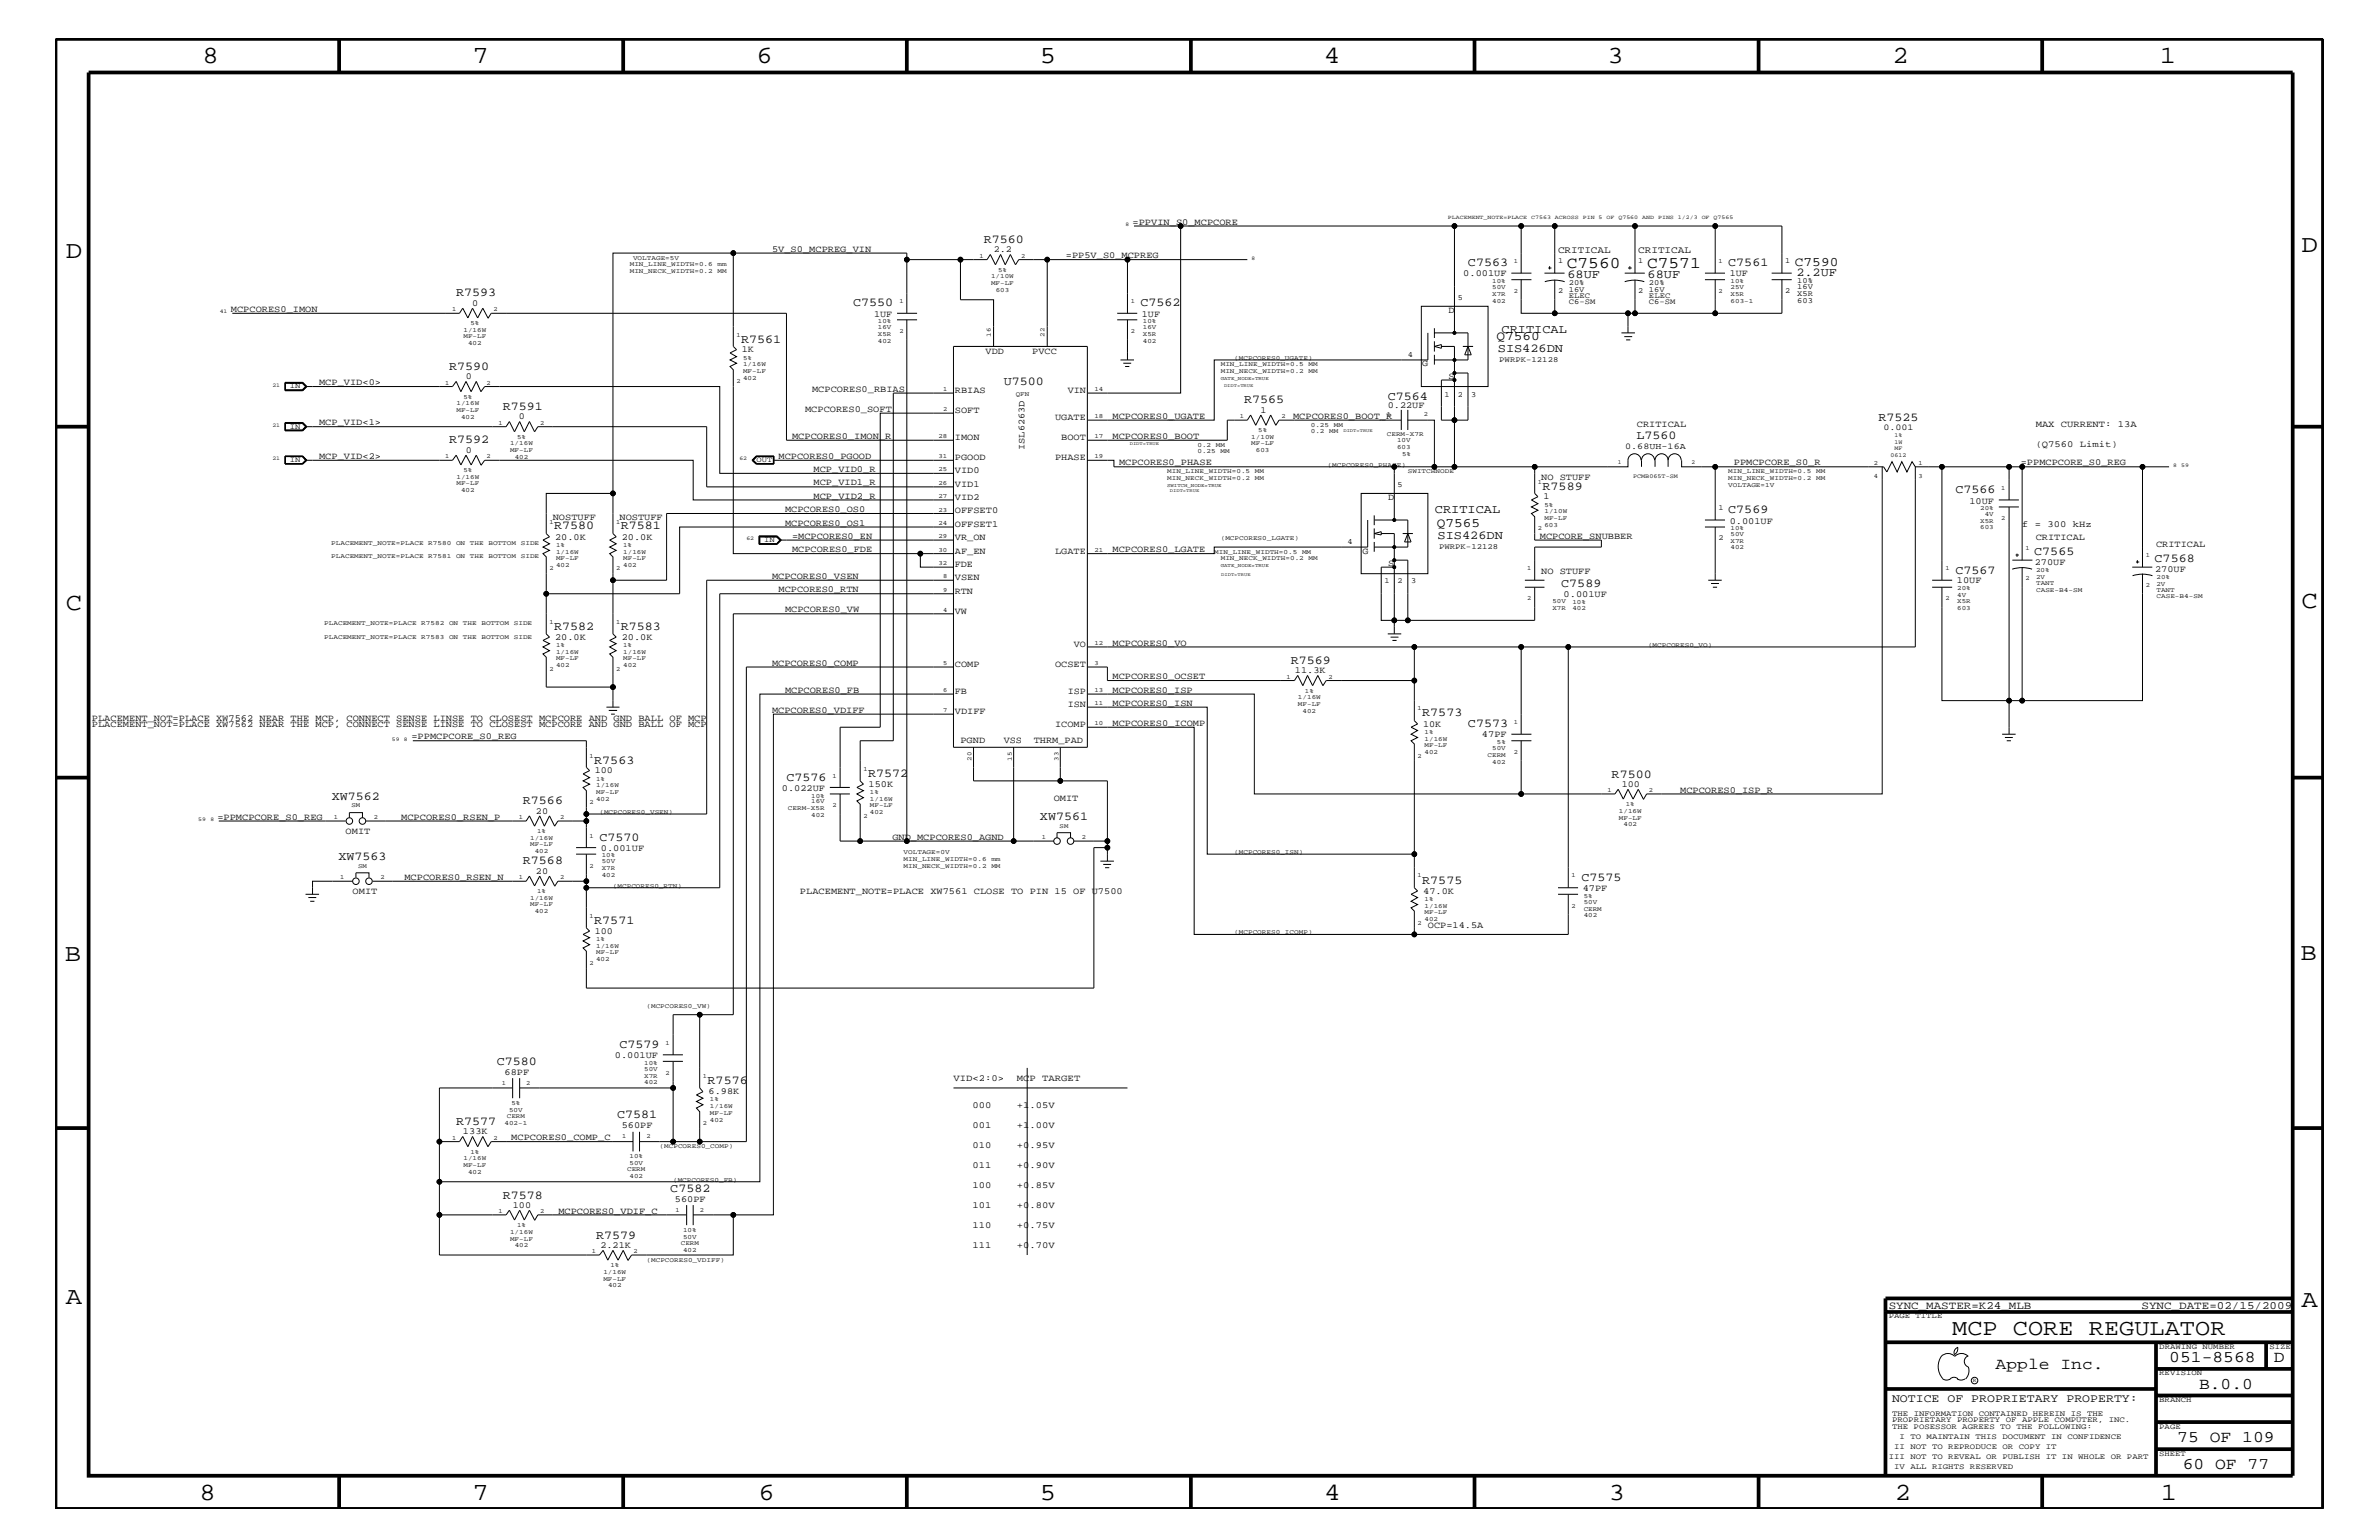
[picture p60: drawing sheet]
<svg xmlns="http://www.w3.org/2000/svg" width="432mm" height="279mm" viewBox="0 0 432 279" stroke-linecap="round" stroke-linejoin="round" font-family="sans-serif">
<defs><g id="words">
<g font-size="4.5">
<text x="36.7" y="11.5">8</text>
<text x="85.8" y="11.5">7</text>
<text x="137.3" y="11.5">6</text>
<text x="188.7" y="11.5">5</text>
<text x="240.3" y="11.5">4</text>
<text x="291.8" y="11.5">3</text>
<text x="343.5" y="11.5">2</text>
<text x="392" y="11.5">1</text>
<text x="11.9" y="46.8">D</text>
<text x="417.7" y="45.7">D</text>
<text x="11.9" y="110.6">C</text>
<text x="417.7" y="110.3">C</text>
<text x="11.8" y="174.3">B</text>
<text x="417.6" y="174.2">B</text>
<text x="11.9" y="236.7">A</text>
<text x="417.7" y="237.1">A</text>
<text x="36.2" y="272.1">8</text>
<text x="85.8" y="272.1">7</text>
<text x="137.7" y="272.1">6</text>
<text x="188.7" y="272.1">5</text>
<text x="240.4" y="272.1">4</text>
<text x="292" y="272.1">3</text>
<text x="343.9" y="272.1">2</text>
<text x="392.2" y="272.1">1</text>
</g>
<text font-size="4.1" x="354.3" y="242.3">MCP CORE REGULATOR</text>
<g font-size="3">
<text x="284.4" y="48.7">C7560</text>
<text x="299" y="48.7">C7571</text>
<text x="362.2" y="248.4">Apple Inc.</text>
<text x="393.7" y="247.1">051-8568</text>
<text x="399.2" y="252">B.0.0</text>
<text x="412.7" y="247.1">D</text>
<text x="395.2" y="261.6">75 OF 109</text>
<text x="396.2" y="266.6">60 OF 77</text>
</g>
<g font-size="2.4">
<text x="325.8" y="48.3">C7590</text>
<text x="271.6" y="61.8">Q7560</text>
<text x="260.8" y="95.7">Q7565</text>
</g>
<g font-size="2.2">
<text x="178.6" y="44.1">R7560</text>
<text x="82.8" y="53.8">R7593</text>
<text x="266.4" y="48.3">C7563</text>
<text x="284.5" y="50.4">68UF</text>
<text x="299" y="50.4">68UF</text>
<text x="313.7" y="48.3">C7561</text>
<text x="326.1" y="50.2">2.2UF</text>
<text x="154.9" y="55.6">C7550</text>
<text x="207" y="55.6">C7562</text>
<text x="134.5" y="62.2">R7561</text>
<text x="271.9" y="63.9">SIS426DN</text>
<text x="272.5" y="60.4">CRITICAL</text>
<text x="81.5" y="67.1">R7590</text>
<text x="182.2" y="69.9">U7500</text>
<text x="91.3" y="74.4">R7591</text>
<text x="225.8" y="73.2">R7565</text>
<text x="251.9" y="72.6">C7564</text>
<text x="341" y="76.3">R7525</text>
<text x="81.5" y="80.5">R7592</text>
<text x="297" y="79.7">L7560</text>
<text x="280" y="88.8">R7589</text>
<text x="354.9" y="89.5">C7566</text>
<text x="260.4" y="93.2">CRITICAL</text>
<text x="313.7" y="93.2">C7569</text>
<text x="100.6" y="96">R7580</text>
<text x="112.7" y="96">R7581</text>
<text x="260.9" y="97.8">SIS426DN</text>
<text x="369.2" y="100.8">C7565</text>
<text x="283.4" y="106.5">C7589</text>
<text x="354.9" y="104.1">C7567</text>
<text x="391.1" y="102.1">C7568</text>
<text x="100.6" y="114.2">R7582</text>
<text x="112.7" y="114.2">R7583</text>
<text x="234.3" y="120.4">R7569</text>
<text x="258.1" y="130">R7573</text>
<text x="266.4" y="131.9">C7573</text>
<text x="107.9" y="138.5">R7563</text>
<text x="142.7" y="141.7">C7576</text>
<text x="157.6" y="140.9">R7572</text>
<text x="292.5" y="141.1">R7500</text>
<text x="60.2" y="145.1">XW7562</text>
<text x="94.9" y="145.9">R7566</text>
<text x="188.8" y="148.8">XW7561</text>
<text x="108.8" y="152.6">C7570</text>
<text x="61.4" y="156.1">XW7563</text>
<text x="94.9" y="156.8">R7568</text>
<text x="258.1" y="160.3">R7575</text>
<text x="287" y="159.9">C7575</text>
<text x="107.9" y="167.6">R7571</text>
<text x="112.4" y="190.2">C7579</text>
<text x="90.2" y="193.2">C7580</text>
<text x="128.4" y="196.7">R7576</text>
<text x="112" y="202.9">C7581</text>
<text x="82.8" y="204.1">R7577</text>
<text x="91.3" y="217.5">R7578</text>
<text x="121.7" y="216.2">C7582</text>
<text x="108.2" y="224.7">R7579</text>
</g>
<text font-size="2.1" x="343.4" y="254.4">NOTICE OF PROPRIETARY PROPERTY:</text>
<g font-size="2">
<text x="342.8" y="237.4">SYNC_MASTER=K24_MLB</text>
<text x="388.7" y="237.4">SYNC_DATE=02/15/2009</text>
</g>
<g font-size="1.8">
<text x="282.8" y="45.8">CRITICAL</text>
<text x="297.3" y="45.8">CRITICAL</text>
</g>
<g font-size="1.7">
<text x="205.6" y="40.8">=PPVIN_S0_MCPCORE</text>
<text x="140.1" y="45.7">5V_S0_MCPREG_VIN</text>
<text x="180.4" y="45.7">2.2</text>
<text x="193.5" y="46.8">=PP5V_S0_MCPREG</text>
<text x="265.6" y="50.2">0.001UF</text>
<text x="313.9" y="50.2">1UF</text>
<text x="41.9" y="56.6">MCPCORES0_IMON</text>
<text x="85.7" y="55.5">0</text>
<text x="158.7" y="57.4">1UF</text>
<text x="207.3" y="57.4">1UF</text>
<text x="262.9" y="56.8">D</text>
<text x="134.6" y="64">1K</text>
<text x="178.9" y="64.3">VDD</text>
<text x="187.4" y="64.3">PVCC</text>
<text x="57.9" y="69.9">MCP_VID&lt;0&gt;</text>
<text x="84.5" y="68.8">0</text>
<text x="147.4" y="71.1">MCPCORES0_RBIAS</text>
<text x="173.3" y="71.3">RBIAS</text>
<text x="193.8" y="71.3">VIN</text>
<text x="258.1" y="66.5">G</text>
<text x="262.9" y="68.7">S</text>
<text x="57.9" y="77.2">MCP_VID&lt;1&gt;</text>
<text x="94.2" y="76.1">0</text>
<text x="146.1" y="74.7">MCPCORES0_SOFT</text>
<text x="173.3" y="75">SOFT</text>
<text x="191.5" y="76.2">UGATE</text>
<text x="201.9" y="76">MCPCORES0_UGATE</text>
<text x="228.8" y="74.9">1</text>
<text x="234.7" y="76">MCPCORES0_BOOT_R</text>
<text x="251.9" y="74">0.22UF</text>
<text x="297.1" y="77.4">CRITICAL</text>
<text x="369.5" y="77.4">MAX CURRENT: 13A</text>
<text x="57.9" y="83.3">MCP_VID&lt;2&gt;</text>
<text x="84.5" y="82.2">0</text>
<text x="141.3" y="83.3">MCPCORES0_PGOOD</text>
<text x="143.8" y="79.6">MCPCORES0_IMON_R</text>
<text x="173.3" y="79.9">IMON</text>
<text x="173.3" y="83.5">PGOOD</text>
<text x="185.9" y="81.6" transform="rotate(-90 185.9 81.6)">ISL6263D</text>
<text x="191.5" y="83.5">PHASE</text>
<text x="192.6" y="79.9">BOOT</text>
<text x="201.9" y="79.6">MCPCORES0_BOOT</text>
<text x="369.5" y="81.1">(Q7560 Limit)</text>
<text x="147.7" y="88.1">MCP_VID1_R</text>
<text x="147.7" y="85.6">MCP_VID0_R</text>
<text x="173.3" y="88.3">VID1</text>
<text x="173.3" y="85.9">VID0</text>
<text x="203.1" y="84.4">MCPCORES0_PHASE</text>
<text x="279.7" y="87.1">NO STUFF</text>
<text x="314.7" y="84.4">PPMCPCORE_S0_R</text>
<text x="366.8" y="84.4">=PPMCPCORE_S0_REG</text>
<text x="100.3" y="94.3">NOSTUFF</text>
<text x="112.4" y="94.3">NOSTUFF</text>
<text x="142.5" y="95.4">MCPCORES0_OS1</text>
<text x="142.5" y="92.9">MCPCORES0_OS0</text>
<text x="147.7" y="90.5">MCP_VID2_R</text>
<text x="173.3" y="95.6">OFFSET1</text>
<text x="173.3" y="93.2">OFFSET0</text>
<text x="173.3" y="90.7">VID2</text>
<text x="252" y="90.7">D</text>
<text x="280.2" y="90.6">1</text>
<text x="313.9" y="95">0.001UF</text>
<text x="357.5" y="91.4">10UF</text>
<text x="367" y="95.6">f = 300 kHz</text>
<text x="100.8" y="97.9">20.0K</text>
<text x="112.9" y="97.9">20.0K</text>
<text x="143.8" y="97.7">=MCPCORES0_EN</text>
<text x="143.8" y="100.2">MCPCORES0_FDE</text>
<text x="173.3" y="100.4">AF_EN</text>
<text x="173.3" y="98">VR_ON</text>
<text x="191.5" y="100.4">LGATE</text>
<text x="201.9" y="100.2">MCPCORES0_LGATE</text>
<text x="247.3" y="100.4">G</text>
<text x="279.5" y="97.7">MCPCORE_SNUBBER</text>
<text x="369.5" y="98">CRITICAL</text>
<text x="391.3" y="99.3">CRITICAL</text>
<text x="140.1" y="105">MCPCORES0_VSEN</text>
<text x="141.3" y="107.5">MCPCORES0_RTN</text>
<text x="173.3" y="107.7">RTN</text>
<text x="173.3" y="102.9">FDE</text>
<text x="173.3" y="105.3">VSEN</text>
<text x="252" y="102.6">S</text>
<text x="279.7" y="104.1">NO STUFF</text>
<text x="355.2" y="105.9">10UF</text>
<text x="369.3" y="102.5">270UF</text>
<text x="391.2" y="103.7">270UF</text>
<text x="142.5" y="111.1">MCPCORES0_VW</text>
<text x="173.3" y="111.4">VW</text>
<text x="283.8" y="108.3">0.001UF</text>
<text x="100.8" y="116.1">20.0K</text>
<text x="112.9" y="116.1">20.0K</text>
<text x="194.9" y="117.4">VO</text>
<text x="201.9" y="117.2">MCPCORES0_VO</text>
<text x="140.1" y="120.8">MCPCORES0_COMP</text>
<text x="142.5" y="125.7">MCPCORES0_FB</text>
<text x="173.3" y="125.9">FB</text>
<text x="173.3" y="121">COMP</text>
<text x="191.5" y="121">OCSET</text>
<text x="193.8" y="125.9">ISP</text>
<text x="201.9" y="123.2">MCPCORES0_OCSET</text>
<text x="201.9" y="125.7">MCPCORES0_ISP</text>
<text x="235" y="122.1">11.3K</text>
<text x="16.7" y="131.9">PLACEMENT_NOT=PLACE XW7562 NEAR THE MCP, CONNECT SENSE LINSE TO CLOSEST MCPCORE AND GND BALL OF MCP</text>
<text x="140.1" y="129.3">MCPCORES0_VDIFF</text>
<text x="173.3" y="129.6">VDIFF</text>
<text x="191.5" y="131.9">ICOMP</text>
<text x="193.8" y="128.3">ISN</text>
<text x="201.9" y="131.7">MCPCORES0_ICOMP</text>
<text x="201.9" y="128">MCPCORES0_ISN</text>
<text x="258.3" y="131.9">10K</text>
<text x="74.7" y="134.1">=PPMCPCORE_S0_REG</text>
<text x="174.3" y="134.7">PGND</text>
<text x="182.2" y="134.7">VSS</text>
<text x="187.6" y="134.7">THRM_PAD</text>
<text x="269" y="133.8">47PF</text>
<text x="107.9" y="140.3">100</text>
<text x="141.9" y="143.5">0.022UF</text>
<text x="157.6" y="142.8">150K</text>
<text x="294.3" y="142.8">100</text>
<text x="305" y="143.9">MCPCORES0_ISP_R</text>
<text x="39.5" y="148.7">=PPMCPCORE_S0_REG</text>
<text x="72.8" y="148.7">MCPCORES0_RSEN_P</text>
<text x="97.3" y="147.6">20</text>
<text x="191.3" y="145.3">OMIT</text>
<text x="62.7" y="151.3">OMIT</text>
<text x="109.1" y="154.4">0.001UF</text>
<text x="162" y="152.3">GND_MCPCORES0_AGND</text>
<text x="73.4" y="159.6">MCPCORES0_RSEN_N</text>
<text x="97.3" y="158.5">20</text>
<text x="287.3" y="161.7">47PF</text>
<text x="64" y="162.2">OMIT</text>
<text x="145.2" y="162.2">PLACEMENT_NOTE=PLACE XW7561 CLOSE TO PIN 15 OF U7500</text>
<text x="258.3" y="162.2">47.0K</text>
<text x="107.9" y="169.4">100</text>
<text x="259.2" y="168.3">OCP=14.5A</text>
<text x="111.6" y="192">0.001UF</text>
<text x="91.6" y="195">68PF</text>
<text x="173.1" y="196.2">VID&lt;2:0&gt;</text>
<text x="184.6" y="196.2">MCP TARGET</text>
<text x="128.6" y="198.5">6.98K</text>
<text x="176.5" y="201">000</text>
<text x="184.5" y="201">+1.05V</text>
<text x="84" y="205.8">133K</text>
<text x="92.8" y="206.9">MCPCORES0_COMP_C</text>
<text x="112.9" y="204.7">560PF</text>
<text x="176.5" y="208.3">010</text>
<text x="176.5" y="204.7">001</text>
<text x="184.5" y="208.3">+0.95V</text>
<text x="184.5" y="204.7">+1.00V</text>
<text x="176.5" y="215.6">100</text>
<text x="176.5" y="211.9">011</text>
<text x="184.5" y="215.6">+0.85V</text>
<text x="184.5" y="211.9">+0.90V</text>
<text x="93.1" y="219.1">100</text>
<text x="101.3" y="220.2">MCPCORES0_VDIF_C</text>
<text x="122.5" y="218">560PF</text>
<text x="176.5" y="219.2">101</text>
<text x="184.5" y="219.2">+0.80V</text>
<text x="109" y="226.4">2.21K</text>
<text x="176.5" y="226.5">111</text>
<text x="176.5" y="222.9">110</text>
<text x="184.5" y="226.5">+0.70V</text>
<text x="184.5" y="222.9">+0.75V</text>
</g>
<g font-size="1.6">
<text x="295" y="81.4">0.68UH-16A</text>
<text x="341.8" y="78">0.001</text>
</g>
<g font-size="1.4">
<text x="282.8" y="47.7">1</text>
<text x="297.3" y="47.7">1</text>
<text x="324" y="47.7">1</text>
<text x="282.8" y="53.2">2</text>
<text x="284.7" y="52.9">16V</text>
<text x="284.7" y="51.7">20%</text>
<text x="297.3" y="53.2">2</text>
<text x="299.3" y="51.7">20%</text>
<text x="299.3" y="52.9">16V</text>
<text x="324" y="53.2">2</text>
<text x="326.2" y="52.4">16V</text>
<text x="326.2" y="53.6">X5R</text>
<text x="326.2" y="51.3">10%</text>
<text x="264.6" y="54.4">5</text>
<text x="284.7" y="55.2">C6-SM</text>
<text x="284.7" y="54">ELEC</text>
<text x="299.3" y="55.2">C6-SM</text>
<text x="299.3" y="54">ELEC</text>
<text x="326.2" y="54.9">603</text>
<text x="255.5" y="64.7">4</text>
<text x="272.1" y="65.6">PWRPK-12128</text>
<text x="52.6" y="70.5">IN</text>
<text x="262.2" y="72">1</text>
<text x="264.6" y="72">2</text>
<text x="267" y="72">3</text>
<text x="52.6" y="77.8">IN</text>
<text x="52.6" y="83.8">IN</text>
<text x="137.3" y="83.8">OUT</text>
<text x="253.7" y="88.3">5</text>
<text x="311.9" y="92.6">1</text>
<text x="138.7" y="98.4">IN</text>
<text x="244.6" y="98.7">4</text>
<text x="261.2" y="99.6">PWRPK-12128</text>
<text x="311.9" y="98">2</text>
<text x="251.3" y="105.9">1</text>
<text x="253.7" y="105.9">2</text>
<text x="256.1" y="105.9">3</text>
<text x="342.8" y="239.2">PAGE TITLE</text>
<text x="391.9" y="244.7">DRAWING NUMBER</text>
<text x="411.9" y="244.7">SIZE</text>
<text x="391.9" y="249.5">REVISION</text>
<text x="343.4" y="256.8">THE INFORMATION CONTAINED HEREIN IS THE</text>
<text x="391.9" y="254.4">BRANCH</text>
<text x="343.4" y="259.3">THE POSESSOR AGREES TO THE FOLLOWING:</text>
<text x="343.4" y="258">PROPRIETARY PROPERTY OF APPLE COMPUTER, INC.</text>
<text x="343.8" y="262.9">II NOT TO REPRODUCE OR COPY IT</text>
<text x="344.8" y="261.1">I TO MAINTAIN THIS DOCUMENT IN CONFIDENCE</text>
<text x="391.9" y="259.3">PAGE</text>
<text x="342.8" y="264.7">III NOT TO REVEAL OR PUBLISH IT IN WHOLE OR PART</text>
<text x="343.8" y="266.6">IV ALL RIGHTS RESERVED</text>
<text x="391.9" y="264.1">SHEET</text>
</g>
<g font-size="1.2">
<text x="114.9" y="47.1">VOLTAGE=5V</text>
<text x="177.8" y="46.8">1</text>
<text x="185.3" y="46.8">2</text>
<text x="274.7" y="47.7">1</text>
<text x="311.9" y="47.7">1</text>
<text x="114.3" y="49.6">MIN_NECK_WIDTH=0.2</text>
<text x="114.3" y="48.3">MIN_LINE_WIDTH=0.6</text>
<text x="130.2" y="49.6">MM</text>
<text x="130.2" y="48.3">mm</text>
<text x="179.9" y="50.5">1/10W</text>
<text x="179.9" y="51.7">MF-LF</text>
<text x="180.7" y="52.9">603</text>
<text x="181.1" y="49.3">5%</text>
<text x="270.8" y="53.6">X7R</text>
<text x="270.8" y="52.4">50V</text>
<text x="270.8" y="51.3">10%</text>
<text x="274.7" y="53.2">2</text>
<text x="311.9" y="53.2">2</text>
<text x="314.1" y="51.3">10%</text>
<text x="314.1" y="52.4">25V</text>
<text x="314.1" y="53.6">X5R</text>
<text x="82" y="56.4">1</text>
<text x="85.4" y="59">5%</text>
<text x="89.6" y="56.4">2</text>
<text x="159.3" y="58.6">10%</text>
<text x="159.3" y="59.7">16V</text>
<text x="163.2" y="55">1</text>
<text x="205.2" y="55">1</text>
<text x="207.4" y="58.6">10%</text>
<text x="207.4" y="59.7">16V</text>
<text x="270.8" y="54.9">402</text>
<text x="314.1" y="54.9">603-1</text>
<text x="84.1" y="61.4">MF-LF</text>
<text x="84.1" y="60.2">1/16W</text>
<text x="85" y="62.6">402</text>
<text x="133.7" y="61.1">1</text>
<text x="134.9" y="65.3">5%</text>
<text x="159.3" y="62.2">402</text>
<text x="159.3" y="60.9">X5R</text>
<text x="163.2" y="60.4">2</text>
<text x="179.8" y="61.1" transform="rotate(-90 179.8 61.1)">16</text>
<text x="189.6" y="61.1" transform="rotate(-90 189.6 61.1)">22</text>
<text x="205.2" y="60.4">2</text>
<text x="207.4" y="62.2">402</text>
<text x="207.4" y="60.9">X5R</text>
<text x="224" y="65.3">(MCPCORES0_UGATE)</text>
<text x="80.8" y="69.8">1</text>
<text x="88.3" y="69.8">2</text>
<text x="133.7" y="69.5">2</text>
<text x="134.9" y="66.5">1/16W</text>
<text x="134.9" y="68.9">402</text>
<text x="134.9" y="67.7">MF-LF</text>
<text x="171.2" y="71">1</text>
<text x="184.4" y="71.8">QFN</text>
<text x="198.6" y="71">14</text>
<text x="221.6" y="67.7">MIN_NECK_WIDTH=0.2</text>
<text x="221.6" y="66.5">MIN_LINE_WIDTH=0.5</text>
<text x="237.5" y="67.7">MM</text>
<text x="237.5" y="66.5">MM</text>
<text x="82.8" y="74.7">MF-LF</text>
<text x="82.8" y="73.5">1/16W</text>
<text x="83.7" y="76">402</text>
<text x="84.1" y="72.3">5%</text>
<text x="90.5" y="77.1">1</text>
<text x="98" y="77.1">2</text>
<text x="171.2" y="74.6">2</text>
<text x="198.6" y="75.8">18</text>
<text x="225" y="75.8">1</text>
<text x="232.6" y="75.8">2</text>
<text x="237.9" y="77.4">0.25</text>
<text x="242.1" y="77.4">MM</text>
<text x="251.7" y="75.6">1</text>
<text x="258.4" y="75.6">2</text>
<text x="80.8" y="83.1">1</text>
<text x="88.3" y="83.1">2</text>
<text x="92.6" y="82">MF-LF</text>
<text x="92.6" y="80.8">1/16W</text>
<text x="93.4" y="83.3">402</text>
<text x="93.9" y="79.6">5%</text>
<text x="170.3" y="79.4">28</text>
<text x="170.3" y="83.1">31</text>
<text x="198.6" y="83.1">19</text>
<text x="198.6" y="79.4">17</text>
<text x="217.3" y="82.2">0.25</text>
<text x="217.3" y="81.1">0.2</text>
<text x="220.7" y="81.1">MM</text>
<text x="221.5" y="82.2">MM</text>
<text x="227.1" y="80.8">MF-LF</text>
<text x="227.1" y="79.6">1/10W</text>
<text x="228" y="82">603</text>
<text x="228.4" y="78.3">5%</text>
<text x="237.9" y="78.6">0.2</text>
<text x="241.2" y="78.6">MM</text>
<text x="251.7" y="79">CERM-X7R</text>
<text x="253.6" y="81.4">603</text>
<text x="253.6" y="80.2">10V</text>
<text x="254.5" y="82.7">5%</text>
<text x="82.8" y="86.9">1/16W</text>
<text x="82.8" y="88.1">MF-LF</text>
<text x="83.7" y="89.3">402</text>
<text x="84.1" y="85.6">5%</text>
<text x="170.3" y="88">26</text>
<text x="170.3" y="85.5">25</text>
<text x="211.8" y="85.9">MIN_LINE_WIDTH=0.5</text>
<text x="211.8" y="87.1">MIN_NECK_WIDTH=0.2</text>
<text x="227.8" y="85.9">MM</text>
<text x="227.8" y="87.1">MM</text>
<text x="241" y="84.7">(MCPCORES0_PHASE)</text>
<text x="255.5" y="85.9">SWITCHNODE</text>
<text x="279.1" y="87.7">1</text>
<text x="313.7" y="87.1">MIN_NECK_WIDTH=0.2</text>
<text x="313.7" y="88.3">VOLTAGE=1V</text>
<text x="313.7" y="85.9">MIN_LINE_WIDTH=0.5</text>
<text x="329.6" y="87.1">MM</text>
<text x="329.6" y="85.9">MM</text>
<text x="340.1" y="86.6">4</text>
<text x="340.1" y="84.4">2</text>
<text x="348.2" y="86.6">3</text>
<text x="348.2" y="84.4">1</text>
<text x="363.2" y="88.9">1</text>
<text x="99.7" y="95">1</text>
<text x="111.8" y="95">1</text>
<text x="170.3" y="95.2">24</text>
<text x="170.3" y="92.8">23</text>
<text x="170.3" y="90.4">27</text>
<text x="280.3" y="92">5%</text>
<text x="280.3" y="95.6">603</text>
<text x="280.3" y="94.3">MF-LF</text>
<text x="280.3" y="93.2">1/10W</text>
<text x="359.4" y="92.6">20%</text>
<text x="359.4" y="94.9">X5R</text>
<text x="360.3" y="93.7">4V</text>
<text x="363.2" y="94.3">2</text>
<text x="60.1" y="98.8">PLACEMENT_NOTE=PLACE</text>
<text x="60.1" y="101.3">PLACEMENT_NOTE=PLACE</text>
<text x="77.7" y="98.8">R7580</text>
<text x="77.7" y="101.3">R7581</text>
<text x="82.8" y="98.8">ON</text>
<text x="82.8" y="101.3">ON</text>
<text x="85.3" y="98.8">THE</text>
<text x="85.3" y="101.3">THE</text>
<text x="88.6" y="98.8">BOTTOM</text>
<text x="88.6" y="101.3">BOTTOM</text>
<text x="94.5" y="98.8">SIDE</text>
<text x="94.5" y="101.3">SIDE</text>
<text x="100.9" y="101.6">MF-LF</text>
<text x="100.9" y="99.3">1%</text>
<text x="100.9" y="100.4">1/16W</text>
<text x="113.1" y="99.3">1%</text>
<text x="113.1" y="101.6">MF-LF</text>
<text x="113.1" y="100.4">1/16W</text>
<text x="170.3" y="100.1">30</text>
<text x="170.3" y="97.6">29</text>
<text x="198.6" y="100.1">21</text>
<text x="220.4" y="100.4">MIN_LINE_WIDTH=0.5</text>
<text x="221.6" y="98">(MCPCORES0_LGATE)</text>
<text x="221.6" y="101.6">MIN_NECK_WIDTH=0.2</text>
<text x="236.3" y="100.4">MM</text>
<text x="237.5" y="101.6">MM</text>
<text x="279.1" y="96.2">2</text>
<text x="314.1" y="98.5">X7R</text>
<text x="314.1" y="96.2">10%</text>
<text x="314.1" y="97.3">50V</text>
<text x="314.1" y="99.7">402</text>
<text x="359.4" y="96">603</text>
<text x="367.6" y="99.9">1</text>
<text x="389.5" y="101">1</text>
<text x="99.7" y="103.5">2</text>
<text x="100.9" y="102.9">402</text>
<text x="111.8" y="103.5">2</text>
<text x="113.1" y="102.9">402</text>
<text x="170.3" y="102.5">32</text>
<text x="171.2" y="104.9">8</text>
<text x="171.2" y="107.4">9</text>
<text x="277.2" y="103.5">1</text>
<text x="353.1" y="103.5">1</text>
<text x="355.3" y="107.1">20%</text>
<text x="367.6" y="105.3">2</text>
<text x="369.6" y="107.4">CASE-B4-SM</text>
<text x="369.6" y="103.8">20%</text>
<text x="369.6" y="105">2V</text>
<text x="369.6" y="106.1">TANT</text>
<text x="389.5" y="106.5">2</text>
<text x="391.4" y="105">20%</text>
<text x="391.4" y="106.3">2V</text>
<text x="391.4" y="107.4">TANT</text>
<text x="58.8" y="113.4">PLACEMENT_NOTE=PLACE</text>
<text x="76.5" y="113.4">R7582</text>
<text x="81.5" y="113.4">ON</text>
<text x="84" y="113.4">THE</text>
<text x="87.4" y="113.4">BOTTOM</text>
<text x="93.2" y="113.4">SIDE</text>
<text x="99.7" y="113.1">1</text>
<text x="111.8" y="113.1">1</text>
<text x="171.2" y="111">4</text>
<text x="277.2" y="108.9">2</text>
<text x="281.8" y="109.4">50V</text>
<text x="281.8" y="110.6">X7R</text>
<text x="285.4" y="109.5">10%</text>
<text x="285.4" y="110.6">402</text>
<text x="353.1" y="108.9">2</text>
<text x="355.3" y="110.6">603</text>
<text x="355.3" y="108.2">4V</text>
<text x="355.3" y="109.4">X5R</text>
<text x="391.4" y="108.6">CASE-B4-SM</text>
<text x="58.8" y="115.9">PLACEMENT_NOTE=PLACE</text>
<text x="76.5" y="115.9">R7583</text>
<text x="81.5" y="115.9">ON</text>
<text x="84" y="115.9">THE</text>
<text x="87.4" y="115.9">BOTTOM</text>
<text x="93.2" y="115.9">SIDE</text>
<text x="100.9" y="118.6">1/16W</text>
<text x="100.9" y="117.4">1%</text>
<text x="100.9" y="119.8">MF-LF</text>
<text x="113.1" y="117.4">1%</text>
<text x="113.1" y="119.8">MF-LF</text>
<text x="113.1" y="118.6">1/16W</text>
<text x="198.6" y="117">12</text>
<text x="299.1" y="117.4">(MCPCORES0_VO)</text>
<text x="99.7" y="121.7">2</text>
<text x="100.9" y="121">402</text>
<text x="111.8" y="121.7">2</text>
<text x="113.1" y="121">402</text>
<text x="171.2" y="125.5">6</text>
<text x="171.2" y="120.7">5</text>
<text x="198.6" y="120.7">3</text>
<text x="198.6" y="125.5">13</text>
<text x="233.5" y="123.1">1</text>
<text x="236.9" y="125.7">1%</text>
<text x="241.1" y="123.1">2</text>
<text x="171.2" y="129.1">7</text>
<text x="198.6" y="131.6">10</text>
<text x="198.6" y="128">11</text>
<text x="235.6" y="128">MF-LF</text>
<text x="235.6" y="126.9">1/16W</text>
<text x="236.4" y="129.3">402</text>
<text x="257.3" y="128.9">1</text>
<text x="274.7" y="131.3">1</text>
<text x="107" y="137.4">1</text>
<text x="257.3" y="137.4">2</text>
<text x="258.6" y="136.8">402</text>
<text x="258.6" y="134.4">1/16W</text>
<text x="258.6" y="135.6">MF-LF</text>
<text x="258.6" y="133.2">1%</text>
<text x="270" y="137.3">CERM</text>
<text x="270.8" y="136.1">50V</text>
<text x="271.7" y="135">5%</text>
<text x="274.7" y="136.8">2</text>
<text x="108.2" y="142.9">1/16W</text>
<text x="108.2" y="141.7">1%</text>
<text x="151.1" y="141.1">1</text>
<text x="156.7" y="139.8">1</text>
<text x="176.4" y="138" transform="rotate(-90 176.4 138)">20</text>
<text x="183.6" y="138" transform="rotate(-90 183.6 138)">15</text>
<text x="192.1" y="138" transform="rotate(-90 192.1 138)">33</text>
<text x="270.8" y="138.5">402</text>
<text x="291.8" y="143.7">1</text>
<text x="299.3" y="143.7">2</text>
<text x="60.6" y="148.5">1</text>
<text x="63.8" y="146.5">SM</text>
<text x="67.9" y="148.5">2</text>
<text x="94.1" y="148.5">1</text>
<text x="101.7" y="148.5">2</text>
<text x="107" y="145.9">2</text>
<text x="108.2" y="144">MF-LF</text>
<text x="108.2" y="145.3">402</text>
<text x="108.8" y="147.7">(MCPCORES0_VSEN)</text>
<text x="143" y="147">CERM-X5R</text>
<text x="147.2" y="145.7">16V</text>
<text x="147.2" y="144.7">10%</text>
<text x="147.2" y="148.2">402</text>
<text x="151.1" y="146.5">2</text>
<text x="156.7" y="148.4">2</text>
<text x="157.9" y="145.3">1/16W</text>
<text x="157.9" y="144">1%</text>
<text x="157.9" y="146.5">MF-LF</text>
<text x="157.9" y="147.7">402</text>
<text x="293.8" y="148.7">MF-LF</text>
<text x="293.8" y="147.5">1/16W</text>
<text x="294.7" y="149.9">402</text>
<text x="295.1" y="146.2">1%</text>
<text x="96.2" y="152.3">1/16W</text>
<text x="96.2" y="153.5">MF-LF</text>
<text x="97.1" y="154.7">402</text>
<text x="97.5" y="151.1">1%</text>
<text x="107" y="152">1</text>
<text x="109.2" y="155.6">10%</text>
<text x="164" y="155">VOLTAGE=0V</text>
<text x="189.1" y="152.2">1</text>
<text x="192.3" y="150.1">SM</text>
<text x="196.4" y="152.2">2</text>
<text x="224" y="155">(MCPCORES0_ISN)</text>
<text x="61.8" y="159.5">1</text>
<text x="65" y="157.4">SM</text>
<text x="69" y="159.5">2</text>
<text x="94.1" y="159.5">1</text>
<text x="97.5" y="162">1%</text>
<text x="101.7" y="159.5">2</text>
<text x="107" y="157.4">2</text>
<text x="109.2" y="159.1">402</text>
<text x="109.2" y="157.9">X7R</text>
<text x="109.2" y="156.7">50V</text>
<text x="111.3" y="161.1">(MCPCORES0_RTN)</text>
<text x="164" y="156.2">MIN_LINE_WIDTH=0.6</text>
<text x="164" y="157.4">MIN_NECK_WIDTH=0.2</text>
<text x="179.9" y="156.2">mm</text>
<text x="179.9" y="157.4">MM</text>
<text x="257.3" y="159.2">1</text>
<text x="285.2" y="159.2">1</text>
<text x="96.2" y="163.3">1/16W</text>
<text x="96.2" y="164.5">MF-LF</text>
<text x="97.1" y="165.6">402</text>
<text x="107" y="166.5">1</text>
<text x="257.3" y="167.8">2</text>
<text x="258.6" y="167.1">402</text>
<text x="258.6" y="163.5">1%</text>
<text x="258.6" y="164.7">1/16W</text>
<text x="258.6" y="165.9">MF-LF</text>
<text x="285.2" y="164.7">2</text>
<text x="287.4" y="166.4">402</text>
<text x="287.4" y="165.2">CERM</text>
<text x="287.4" y="162.8">5%</text>
<text x="287.4" y="163.9">50V</text>
<text x="108.2" y="170.7">1%</text>
<text x="108.2" y="172">1/16W</text>
<text x="108.2" y="173.2">MF-LF</text>
<text x="224" y="169.5">(MCPCORES0_ICOMP)</text>
<text x="107" y="175">2</text>
<text x="108.2" y="174.4">402</text>
<text x="117.3" y="182.9">(MCPCORES0_VW)</text>
<text x="120.8" y="189.5">1</text>
<text x="91.1" y="196.8">1</text>
<text x="95.5" y="196.8">2</text>
<text x="116.9" y="193.2">10%</text>
<text x="116.9" y="194.3">50V</text>
<text x="116.9" y="196.7">402</text>
<text x="116.9" y="195.5">X7R</text>
<text x="120.8" y="195">2</text>
<text x="127.6" y="195.6">1</text>
<text x="92" y="202.9">CERM</text>
<text x="92.4" y="201.7">50V</text>
<text x="92.8" y="200.4">5%</text>
<text x="128.9" y="201">1/16W</text>
<text x="128.9" y="199.8">1%</text>
<text x="128.9" y="203.5">402</text>
<text x="128.9" y="202.3">MF-LF</text>
<text x="82" y="206.8">1</text>
<text x="85.4" y="209.3">1%</text>
<text x="89.6" y="206.8">2</text>
<text x="91.6" y="204.1">402-1</text>
<text x="112.9" y="206.5">1</text>
<text x="117.3" y="206.5">2</text>
<text x="119.7" y="208.3">(MCPCORES0_COMP)</text>
<text x="127.6" y="204.1">2</text>
<text x="84.1" y="211.7">MF-LF</text>
<text x="84.1" y="210.5">1/16W</text>
<text x="85" y="213">402</text>
<text x="113.8" y="212.5">CERM</text>
<text x="114.3" y="211.4">50V</text>
<text x="114.3" y="210.2">10%</text>
<text x="114.3" y="213.8">402</text>
<text x="122.2" y="214.4">(MCPCORES0_FB)</text>
<text x="90.5" y="220.1">1</text>
<text x="98" y="220.1">2</text>
<text x="122.6" y="219.8">1</text>
<text x="127" y="219.8">2</text>
<text x="92.6" y="225.1">MF-LF</text>
<text x="92.6" y="223.9">1/16W</text>
<text x="93.4" y="226.3">402</text>
<text x="93.9" y="222.6">1%</text>
<text x="107.4" y="227.4">1</text>
<text x="115" y="227.4">2</text>
<text x="123.6" y="225.9">CERM</text>
<text x="124" y="224.7">50V</text>
<text x="124" y="223.5">10%</text>
<text x="124" y="227.1">402</text>
<text x="109.5" y="231.1">1/16W</text>
<text x="109.5" y="232.4">MF-LF</text>
<text x="110.4" y="233.5">402</text>
<text x="110.8" y="229.9">1%</text>
<text x="117.3" y="229">(MCPCORES0_VDIFF)</text>
</g>
<g font-size="1.1">
<text x="343.2" y="83">0612</text>
<text x="343.9" y="80.5">1W</text>
<text x="343.9" y="79.4">1%</text>
<text x="343.9" y="81.7">MF</text>
<text x="293.6" y="84.1">1</text>
<text x="296.4" y="86.6">PCMB065T-SM</text>
<text x="307" y="84.1">2</text>
</g>
<g font-size="1">
<text x="204.3" y="41">8</text>
<text x="262.8" y="39.8">PLACEMENT_NOTE=PLACE</text>
<text x="277.9" y="39.8">C7563</text>
<text x="282.2" y="39.8">ACROSS</text>
<text x="287.3" y="39.8">PIN</text>
<text x="290.2" y="39.8">5</text>
<text x="291.6" y="39.8">OF</text>
<text x="293.8" y="39.8">Q7560</text>
<text x="298.1" y="39.8">AND</text>
<text x="300.9" y="39.8">PINS</text>
<text x="304.5" y="39.8">1/2/3</text>
<text x="308.9" y="39.8">OF</text>
<text x="311" y="39.8">Q7565</text>
<text x="227.2" y="47.1">8</text>
<text x="39.9" y="56.8">41</text>
<text x="49.4" y="70.1">21</text>
<text x="49.4" y="77.4">21</text>
<text x="49.4" y="83.5">21</text>
<text x="134.2" y="83.5">62</text>
<text x="394.5" y="84.7">8</text>
<text x="395.9" y="84.7">59</text>
<text x="135.5" y="98">62</text>
<text x="71.1" y="134.4">59</text>
<text x="73.3" y="134.4">8</text>
<text x="36" y="149">59</text>
<text x="38.2" y="149">8</text>
<text x="358.1" y="250.7">R</text>
</g>
<g font-size=".9">
<text x="221.6" y="68.9">GATE_NODE=TRUE</text>
<text x="211.8" y="88.3">SWITCH_NODE=TRUE</text>
<text x="221.6" y="102.9">GATE_NODE=TRUE</text>
</g>
<g font-size=".8">
<text x="222.2" y="70.1">DIDT=TRUE</text>
<text x="205.1" y="80.8">DIDT=TRUE</text>
<text x="243.8" y="78.3">DIDT=TRUE</text>
<text x="212.3" y="89.3">DIDT=TRUE</text>
<text x="221.7" y="104.5">DIDT=TRUE</text>
</g>
</g></defs>
<g fill="none" stroke="#000" stroke-width=".18">
<path d="M42.2 56.8h41.2l.6-.9 .9 1.8 .9-1.8 .9 1.8 .9-1.8 1 1.8M88.6 57.8l.6-1h53.5v23.1h30.4M133.1 45.9h-21.8v43.6M162.8 58h3.7M162.8 56.8h3.7M164.6 47.1v-1.2h-31.5v17l.6 .5-1.2 .6 1.2 .7-1.2 .6 1.2 .6-1.2 .6 .6 .6v33.3h33.9M164.6 58v94.6h19.4M174.3 47.1h4.9l.5-.9 1 1.8 .9-1.8 .9 1.8 .9-1.8 .9 1.8 .6-.9h5.2v15.8M174.3 47.1v7.3h6v8.5M174.3 47.1h-9.7v9.7M190.1 47.1h14.5v9.7M202.8 58h3.6"/>
<path d="M202.8 56.8h3.6M204.6 47.1h21.8M204.6 58v7.3M205.8 41h8.5M258 55.6h12.1v14.5h-12.1zM260.4 59.5v1.8M264 41h-49.7v30.3h-16.9M264 41v19.4M264 41h18.2M274.3 50.7h3.7M274.3 49.6h3.7M276.1 50.7v6.1h6.1"/>
<path d="M276.1 41v8.6M280.3 49.6h3.7M280.4 51.1a5.9 5.9 0 0 1 3.6 0M281 48.6h.6M281.3 48.3v.6M282.2 50.7v6.1h13.3M294.9 51.1a5.8 5.8 0 0 1 3.6 0M294.9 49.6h3.6M295.5 56.8v3.6M295.5 48.6h.7M295.8 48.3v.6M296.8 50.7v6.1h-1.3"/>
<path d="M296.8 41h-14.6v8.6M309.5 50.7h3.6M309.5 49.6h3.6M311.3 50.7v6.1h-14.5M311.3 49.6v-8.6h12.1v8.6M311.3 41h-14.5v8.6M321.6 50.7h3.6M321.6 49.6h3.6M323.4 50.7v6.1h-12.1M51.7 69.4h3.2l.8 .7-.8 .8h-3.2zM51.7 76.7h3.2l.8 .7-.8 .8h-3.2zM51.7 78.1h3.2"/>
<path d="M51.7 76.7h3.2M51.7 70.8h3.2M51.7 69.5h3.2M51.8 69.5v1.3M51.8 76.7v1.4M51.8 76.8h3.1l.6 .6M51.8 69.5h3.1l.6 .6M54.9 76.7l.6 .7-.6 .7M54.9 76.7l.7 .7-.7 .7M54.9 69.5l.6 .6-.6 .7M54.9 69.5l.7 .6-.7 .7M55.5 70.1h26.6l.7-.9 .9 1.9 .9-1.9 .9 1.9 .9-1.9 .9 1.9 .7-1h42.6v15.8h42.5"/>
<path d="M55.5 77.4l-.6 .6h-3.1M55.5 77.4h36.4l.6-.9 .9 1.8 .9-1.8 .9 1.8 .9-1.8 .9 1.8 .6-.9h30.7v10.9h44.8M55.5 70.1l-.6 .6h-3.1M173.1 71.3h-11v63.1h-6v7.3l.6 .6-1.2 .6 1.2 .6-1.2 .5 1.2 .7-1.2 .6 .6 .6v6.7h-3.6v-8.6M173.1 75h-13.3v56.9h-7.3v11M173.1 62.9h24.3v72.7h-24.3zM203.4 65.3h2.4M203.9 65.9h1.4M204.2 66.5h.8M254.3 76.2h-22.1l-.6 1-1-1.9-.8 1.9-.9-1.9-1 1.9-.9-1.9-.6 .9h-3.6v3.7h-25.4M254.3 74.4v3.6M255.5 76.2h4.9v8.5"/>
<path d="M255.5 74.4v3.6M259.2 60.4v4.9h-38.8v10.9h-23M260.4 60.4h6v4.9h-6M260.4 62.9l1.2-.4v.7zM260.4 61.9v1.9M260.4 64.4v1.8M261.6 62.9h2.4v13.3h-2.4v-7.3h2.4M264 67.7h2.4v8.5h-2.4v8.5M265.5 62.9h1.9M266.4 62.9l.6 1.5h-1.1zM294.3 60.4h2.5M294.8 61.1h1.4"/>
<path d="M295.1 61.7h.8M51.8 82.8h3.1l.6 .7-.6 .6h-3.1zM54.9 82.8l.6 .7M54.9 82.7h-3.2v1.5h3.2M54.9 82.7l.8 .8-.8 .7M54.9 82.7l.7 .8-.7 .7M55.5 83.5l-.6 .6M55.5 83.5h26.6l.7-.9 .9 1.8 .9-1.8 .9 1.8 .9-1.8 .9 1.8M87.3 84.4l.7-.9h37.8v7.2h47.3M137.2 82.7h3.3v1.5h-3.3M137.2 82.7l-.7 .8 .7 .7M137.2 82.7l-.6 .8 .6 .7"/>
<path d="M137.3 82.8l-.6 .7 .6 .6M137.3 82.8h3.1v1.3h-3.1M137.8 97.2h3.3l.7 .8-.7 .7h-3.3zM137.8 98.7h3.2M137.8 98.7v-1.4h3.2l.7 .7-.7 .7M137.8 97.4h3.2M137.9 97.4v1.3M140.4 83.5h32.7M141 97.4l.6 .6-.6 .7M141 97.4l.6 .6M141.6 98l-.6 .7M141.6 98h31.5"/>
<path d="M173.1 95.6h-49.7v12.1h-24.3v7.3l.6 .6-1.1 .6 1.1 .6-1.1 .6 1.1 .7-1.1 .5 .5 .6v5.5h12.2M173.1 93.2h-52.1v12.1h-9.7M197.4 83.5h4.8v1.2h50.9v9.6M247.1 89.5h12.1v14.6h-12.1zM248.2 94.3v5h-27.8v1.1h-23M249.4 94.3h6.1v5h-6.1M249.4 96.8l1.3-.3v.6zM249.4 93.5v1.8M249.4 95.9v1.8M249.4 98.3v1.8M250.7 96.8h2.4v18.2M253.1 84.7h25.5"/>
<path d="M254.6 96.8h1.9M255.5 96.8l.6 1.5h-1.2zM297.9 83.5a1.19 1.19 0 0 0-1.2-1.2 1.19 1.19 0 0 0-1.2 1.2v1.2h-16.9v4.8l.5 .6-1.1 .6 1.1 .7-1.1 .6 1.1 .6-1.1 .6 .6 .6v4.2h12.1v1.3h-12.1v6M300.3 83.5a1.19 1.19 0 0 0-1.2-1.2 1.19 1.19 0 0 0-1.2 1.2v1.2M302.8 83.5a1.19 1.19 0 0 0-1.2-1.2 1.19 1.19 0 0 0-1.2 1.2v1.2M302.8 83.5a1.19 1.19 0 0 1 1.2-1.2 1.19 1.19 0 0 1 1.1 1.2M302.8 83.5v1.2M305.2 83.5v1.2h6.1v9.6M309.5 95.6h3.6M309.5 94.3h3.6M311.3 84.7h30.6l.6 .9 .9-1.8 .9 1.8 .9-1.8 .9 1.8 .9-1.8 .6 .9h4.9v20.6M311.3 95.6v9.7"/>
<path d="M341.6 84.7v59.3h-42.7l-.6 1.1M347.6 84.7v32.7h-63v43.7M352.5 84.7h12.2v6M362.8 90.7h3.6M362.8 92h3.6M364.7 92v35.1h-12.2v-20.6M364.7 84.7h2.3v16.9M367 84.7h21.9M393.7 84.7h-4.8v18.2M99.1 107.7v-6.7l-.5-.6 1.1-.5-1.1-.6 1.1-.6-1.1-.7 1.1-.6-.6-.6v-7.3h12.2v7.3l.5 .6-1.1 .6 1.1 .7-1.1 .6 1.1 .6-1.1 .5 .6 .6v14l.5 .6-1.1 .6 1.1 .6-1.1 .6 1.1 .7-1.1 .5 .6 .6v9.1M173.1 107.7h-42.5v53.4h-24.2v7.2l.6 .6-1.2 .6 1.2 .6-1.2 .6 1.2 .7-1.2 .6 .6 .6v6.7h92.1v-25.5h2.5M173.1 111.4h-40v72.7h-6.1v13.3l.6 .7-1.2 .6 1.2 .5-1.2 .6 1.2 .6-1.2 .6 .6 .7v5.4"/>
<path d="M173.1 100.4h-6.1v2.5h6.1M173.1 105.3h-44.8v42.4h-21.9M197.4 117.4h78.7M251.9 115h2.4M252.4 115.6h1.4M252.7 116.2h.8M253.1 101.6h2.4v11h-4.8v-9.7h2.4M256.7 117.4v13.4l.6 .5-1.2 .6 1.2 .6-1.2 .7 1.2 .6-1.2 .6 .6 .6v20h-37.6v-26.7h-21.7M276.8 105.3h3.5M276.8 106.5h3.5M278.6 106.5v6.1h-23.1M284.6 117.4h-8.5v15.8"/>
<path d="M310 105.3h2.5M310.6 105.9h1.4M310.9 106.5h.8M350.7 105.3h3.6M350.7 106.5h3.6M365.2 103.3a5.9 5.9 0 0 1 3.6 0M365.3 101.6h3.6M365.8 100.7h.6M366.1 100.4v.6M367 102.9v24.2h21.9v-23M387 102.9h3.7M387.1 104.5a5.9 5.9 0 0 1 3.6 0"/>
<path d="M387.7 102h.6M387.9 101.6v.6M74.9 134.4h31.5v4.8l.6 .6-1.2 .6 1.2 .7-1.2 .6 1.2 .6-1.2 .6 .6 .6v10.3M110.1 128.3h2.3M110.5 128.9h1.5M110.9 129.6h.7M173.1 129.6h-32.7v90.8h-7.3M173.1 125.9h-35.2v88.5h-58.1M173.1 121h-37.6v86.1h-19.4M176.7 135.6v6.1h24.3v14.5M184 135.6v17h7.3M192.4 135.6v6.1"/>
<path d="M197.4 131.9h19.3v37.6h40v-4.2l-.6-.6 1.2-.6-1.2-.6 1.2-.7-1.2-.6 1.2-.5-.6-.6v-6.1M197.4 125.9h30.3v18.1h48.4v-9.6M197.4 121h3.6v2.5h34l.5-1 1 1.9 .8-1.9 1 1.9 .9-1.9 .9 1.9 .6-.9h16M274.3 133.2h3.7M274.3 134.4h3.7M363.4 133.2h2.4M363.9 133.8h1.4M364.2 134.4h.8M367 127.1h-2.3v6.1M39.7 149h23M63.4 148.4v-1h2.4v1M64 159.9h-7.3v2.3"/>
<path d="M64.6 159.2v-.8h2.4v.8M66.4 149h29.1l.6-1 .9 1.9 1-1.9 .8 1.9 .9-1.9 1 1.9 .6-.9h5.1M67.6 159.9h27.9l.6-1 .9 1.8 1-1.8 .8 1.8 .9-1.8 1 1.8M104.6 155h3.6M104.6 153.8h3.6M106.4 155v4.9M150.6 144h3.7M150.6 142.9h3.7M156.1 152.6h8.5M191.9 152v-.9h2.4v.9M194.9 152.6h6.1M199.7 156.2h2.5"/>
<path d="M200.2 156.8h1.5M200.6 157.4h.7M276.1 144h17l.6-.8 .9 1.8 .9-1.8 .9 1.8 .9-1.8 1 1.8M55.5 162.2h2.4M56 162.8h1.4M56.3 163.5h.8M100.7 160.8l.6-.9h5.1v1.2M282.8 162.2h3.6M282.8 161.1h3.6M284.6 162.2v7.3h-27.9M93 195.6v3.6M93 197.4h-13.2v23"/>
<path d="M94.3 197.4h27.9v9.7M94.3 195.6v3.6M120.3 192.6h3.7M120.3 191.4h3.7M122.2 192.6v4.8M127 184.1h-4.8v7.3M173.1 197.4h31.5M186.4 193.7v34M79.8 207.1h3.6l.6-.9 .9 1.9 .9-1.9 .9 1.9 .9-1.9 1 1.9 .6-1h25.7M114.9 205.3v3.6M116.1 205.3v3.6M124.6 218.6v3.7"/>
<path d="M125.8 218.6v3.7M97 221.3l-.9-1.7-.9 1.7-.9-1.7-.9 1.7-.9-1.7-.6 .8h-12.1v7.3h29l.7-.8 .8 1.7 1-1.7 .9 1.7 .9-1.7 .9 1.7M124.6 220.4h-27l-.6 1M125.8 220.4h7.3v7.3h-18.5l-.6 1M352.3 246.1a1.69 1.69 0 0 1 2.5 0 1.72 1.72 0 0 1 2.4 0M352.4 246a3.2 3.2 0 0 0 .4 4.3l.8 .1 .4-.2M354 250.2l.7-.3 .7 .3M355.2 250.2l.7 .2 .7-.2M355.3 244.4v.3a1.18 1.18 0 0 1-.6 1.1M355.4 244.4a.99 .99 0 0 0-.6 1.4M357.2 246a1.04 1.04 0 0 0-.7 1 1.04 1.04 0 0 0 .7 1M357.3 248l.1 .7a2.11 2.11 0 0 1-.6 1.5"/>
<circle cx="133.1" cy="45.9" r=".42"/>
<circle cx="164.6" cy="47.1" r=".42"/>
<circle cx="174.3" cy="47.1" r=".42"/>
<circle cx="190.1" cy="47.1" r=".42"/>
<circle cx="204.6" cy="47.1" r=".42"/>
<circle cx="214.3" cy="41" r=".42"/>
<circle cx="264" cy="41" r=".42"/>
<circle cx="276.1" cy="41" r=".42"/>
<circle cx="282.2" cy="56.8" r=".42"/>
<circle cx="282.2" cy="41" r=".42"/>
<circle cx="295.5" cy="56.8" r=".42"/>
<circle cx="296.8" cy="56.8" r=".42"/>
<circle cx="296.8" cy="41" r=".42"/>
<circle cx="311.3" cy="56.8" r=".42"/>
<circle cx="311.3" cy="41" r=".42"/>
<circle cx="264" cy="76.2" r=".42"/>
<circle cx="264" cy="60.4" r=".25"/>
<circle cx="264" cy="65.3" r=".25"/>
<circle cx="264" cy="67.7" r=".25"/>
<circle cx="264" cy="68.9" r=".25"/>
<circle cx="111.3" cy="89.5" r=".42"/>
<circle cx="253.1" cy="84.7" r=".42"/>
<circle cx="253.1" cy="99.3" r=".25"/>
<circle cx="253.1" cy="94.3" r=".25"/>
<circle cx="260.3" cy="84.7" r=".42"/>
<circle cx="264" cy="84.7" r=".42"/>
<circle cx="278.6" cy="84.7" r=".42"/>
<circle cx="311.3" cy="84.7" r=".42"/>
<circle cx="352.5" cy="84.7" r=".42"/>
<circle cx="364.7" cy="84.7" r=".42"/>
<circle cx="367" cy="84.7" r=".42"/>
<circle cx="388.9" cy="84.7" r=".42"/>
<circle cx="99.1" cy="107.7" r=".42"/>
<circle cx="111.3" cy="105.3" r=".42"/>
<circle cx="167" cy="100.4" r=".42"/>
<circle cx="253.1" cy="112.6" r=".42"/>
<circle cx="253.1" cy="102.9" r=".25"/>
<circle cx="253.1" cy="101.6" r=".25"/>
<circle cx="255.5" cy="112.6" r=".42"/>
<circle cx="256.7" cy="117.4" r=".42"/>
<circle cx="276.1" cy="117.4" r=".42"/>
<circle cx="284.6" cy="117.4" r=".42"/>
<circle cx="111.3" cy="124.7" r=".42"/>
<circle cx="256.7" cy="123.5" r=".42"/>
<circle cx="364.7" cy="127.1" r=".42"/>
<circle cx="367" cy="127.1" r=".42"/>
<circle cx="63.4" cy="149" r=".59"/>
<circle cx="64.6" cy="159.9" r=".59"/>
<circle cx="65.8" cy="149" r=".59"/>
<circle cx="67" cy="159.9" r=".59"/>
<circle cx="106.4" cy="147.7" r=".42"/>
<circle cx="106.4" cy="149" r=".42"/>
<circle cx="106.4" cy="159.9" r=".42"/>
<circle cx="156.1" cy="152.6" r=".42"/>
<circle cx="164.6" cy="152.6" r=".42"/>
<circle cx="184" cy="152.6" r=".42"/>
<circle cx="191.9" cy="152.6" r=".59"/>
<circle cx="192.4" cy="141.7" r=".42"/>
<circle cx="194.3" cy="152.6" r=".59"/>
<circle cx="201" cy="153.8" r=".42"/>
<circle cx="201" cy="152.6" r=".42"/>
<circle cx="256.7" cy="155" r=".42"/>
<circle cx="276.1" cy="144" r=".42"/>
<circle cx="106.4" cy="161.1" r=".42"/>
<circle cx="256.7" cy="169.5" r=".42"/>
<circle cx="122.2" cy="197.4" r=".42"/>
<circle cx="127" cy="184.1" r=".42"/>
<circle cx="79.8" cy="214.4" r=".42"/>
<circle cx="79.8" cy="207.1" r=".42"/>
<circle cx="122.2" cy="207.1" r=".42"/>
<circle cx="127" cy="207.1" r=".42"/>
<circle cx="79.8" cy="220.4" r=".42"/>
<circle cx="133.1" cy="220.4" r=".42"/>
<circle cx="358.4" cy="250.5" r=".59"/>
</g>
<g fill="#000">
<circle cx="133.1" cy="45.9" r=".42"/>
<circle cx="164.6" cy="47.1" r=".42"/>
<circle cx="174.3" cy="47.1" r=".42"/>
<circle cx="190.1" cy="47.1" r=".42"/>
<circle cx="204.6" cy="47.1" r=".42"/>
<circle cx="214.3" cy="41" r=".42"/>
<circle cx="264" cy="41" r=".42"/>
<circle cx="276.1" cy="41" r=".42"/>
<circle cx="282.2" cy="56.8" r=".42"/>
<circle cx="282.2" cy="41" r=".42"/>
<circle cx="295.5" cy="56.8" r=".42"/>
<circle cx="296.8" cy="56.8" r=".42"/>
<circle cx="296.8" cy="41" r=".42"/>
<circle cx="311.3" cy="56.8" r=".42"/>
<circle cx="311.3" cy="41" r=".42"/>
<circle cx="264" cy="76.2" r=".42"/>
<circle cx="264" cy="60.4" r=".25"/>
<circle cx="264" cy="65.3" r=".25"/>
<circle cx="264" cy="67.7" r=".25"/>
<circle cx="264" cy="68.9" r=".25"/>
<circle cx="111.3" cy="89.5" r=".42"/>
<circle cx="253.1" cy="84.7" r=".42"/>
<circle cx="253.1" cy="99.3" r=".25"/>
<circle cx="253.1" cy="94.3" r=".25"/>
<circle cx="260.3" cy="84.7" r=".42"/>
<circle cx="264" cy="84.7" r=".42"/>
<circle cx="278.6" cy="84.7" r=".42"/>
<circle cx="311.3" cy="84.7" r=".42"/>
<circle cx="352.5" cy="84.7" r=".42"/>
<circle cx="364.7" cy="84.7" r=".42"/>
<circle cx="367" cy="84.7" r=".42"/>
<circle cx="388.9" cy="84.7" r=".42"/>
<circle cx="99.1" cy="107.7" r=".42"/>
<circle cx="111.3" cy="105.3" r=".42"/>
<circle cx="167" cy="100.4" r=".42"/>
<circle cx="253.1" cy="112.6" r=".42"/>
<circle cx="253.1" cy="102.9" r=".25"/>
<circle cx="253.1" cy="101.6" r=".25"/>
<circle cx="255.5" cy="112.6" r=".42"/>
<circle cx="256.7" cy="117.4" r=".42"/>
<circle cx="276.1" cy="117.4" r=".42"/>
<circle cx="284.6" cy="117.4" r=".42"/>
<circle cx="111.3" cy="124.7" r=".42"/>
<circle cx="256.7" cy="123.5" r=".42"/>
<circle cx="364.7" cy="127.1" r=".42"/>
<circle cx="367" cy="127.1" r=".42"/>
<circle cx="106.4" cy="147.7" r=".42"/>
<circle cx="106.4" cy="149" r=".42"/>
<circle cx="106.4" cy="159.9" r=".42"/>
<circle cx="156.1" cy="152.6" r=".42"/>
<circle cx="164.6" cy="152.6" r=".42"/>
<circle cx="184" cy="152.6" r=".42"/>
<circle cx="192.4" cy="141.7" r=".42"/>
<circle cx="201" cy="153.8" r=".42"/>
<circle cx="201" cy="152.6" r=".42"/>
<circle cx="256.7" cy="155" r=".42"/>
<circle cx="276.1" cy="144" r=".42"/>
<circle cx="106.4" cy="161.1" r=".42"/>
<circle cx="256.7" cy="169.5" r=".42"/>
<circle cx="122.2" cy="197.4" r=".42"/>
<circle cx="127" cy="184.1" r=".42"/>
<circle cx="79.8" cy="214.4" r=".42"/>
<circle cx="79.8" cy="207.1" r=".42"/>
<circle cx="122.2" cy="207.1" r=".42"/>
<circle cx="127" cy="207.1" r=".42"/>
<circle cx="79.8" cy="220.4" r=".42"/>
<circle cx="133.1" cy="220.4" r=".42"/>
</g>
<g fill="none" stroke="#000" stroke-width=".68" stroke-linecap="butt">
<path d="M10.1 7.1h411.5v266.7h-411.5zM16.1 13.2h400v254.5h-400zM61.6 7.1v6.1M113.1 7.1v6.1M164.6 7.1v6.1M216.2 7.1v6.1M267.6 7.1v6.1M319.2 7.1v6.1M370.7 7.1v6.1M10.1 77.4h6M416.1 77.4h5.5M10.1 141.1h6"/>
<path d="M416.1 141.1h5.5M10.1 204.7h6M416.1 204.7h5.5M342.2 238h73.9M416.1 235.6h-73.9v32.1M342.2 243.5h73.9M342.2 252h49.1M391.3 243.5v24.2M391.3 258h24.8M391.3 253.2h24.8M391.3 248.4h24.8M411.3 243.5v4.9"/>
<path d="M61.6 267.7v6.1M113.1 267.7v6.1M164.6 267.7v6.1M216.2 268v5.8M267.6 267.7v6.1M319.2 267.7v6.1M370.7 267.7v6.1M391.3 262.9h24.8"/>
</g>
<use href="#words"/>
</svg>
